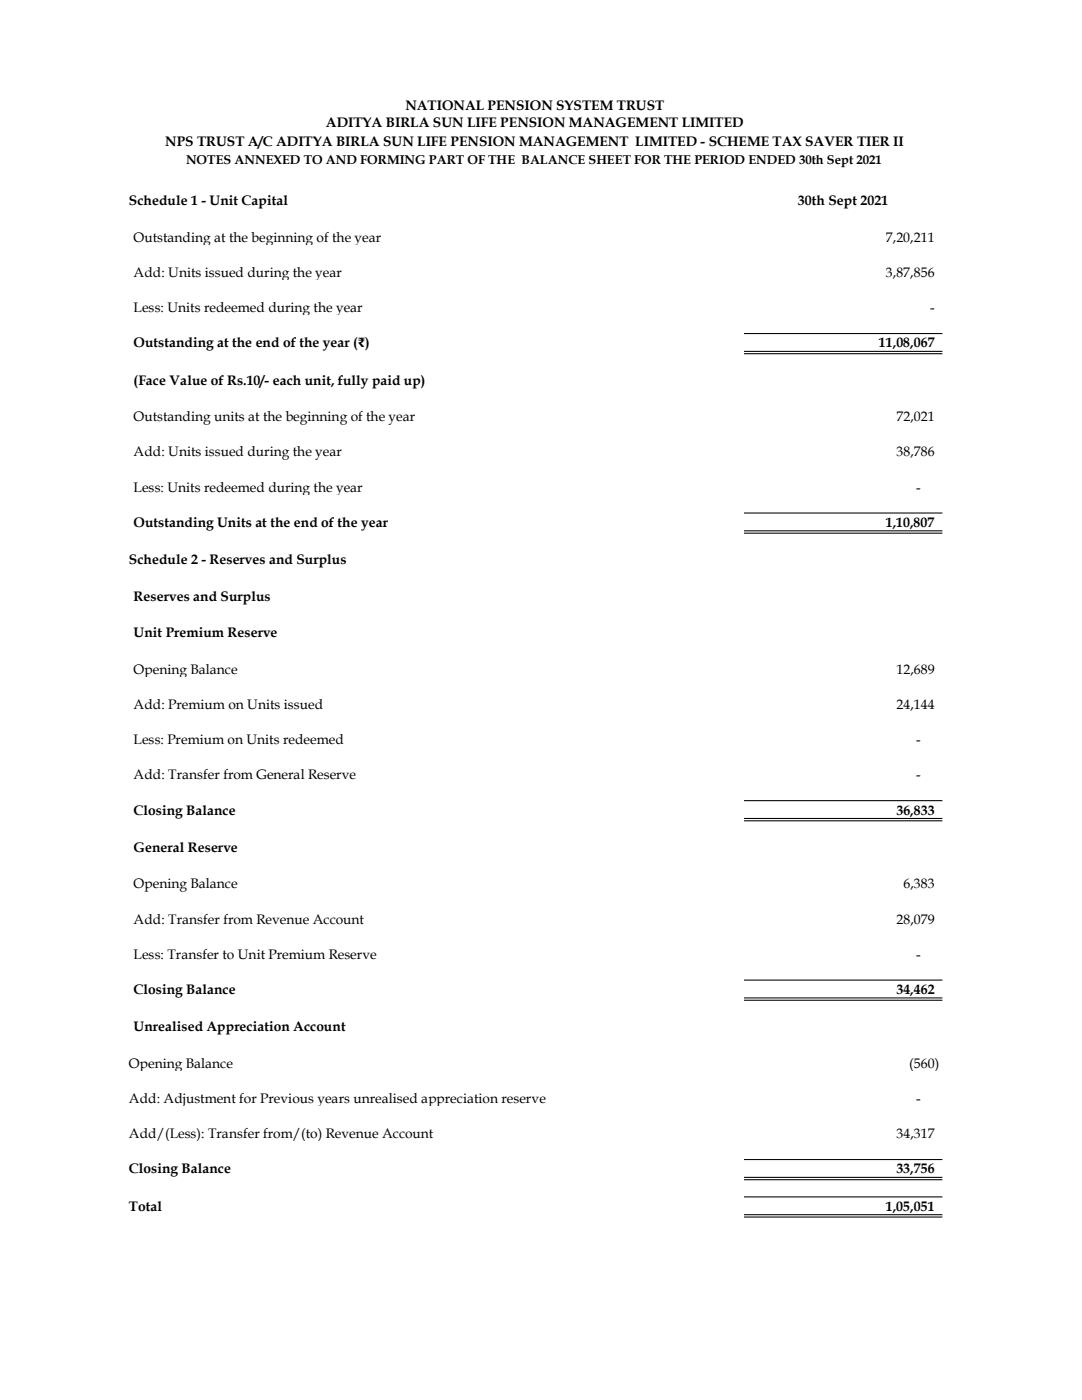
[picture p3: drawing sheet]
<svg xmlns="http://www.w3.org/2000/svg" width="216mm" height="279mm" viewBox="0 0 216 279" stroke-linecap="round" stroke-linejoin="round" font-family="sans-serif">
<defs><g id="words">
<g font-size="2.7">
<text x="80.9" y="21.9">NATIONAL PENSION SYSTEM TRUST</text>
<text x="33" y="29.2">NPS TRUST A/C ADITYA BIRLA SUN LIFE PENSION MANAGEMENT LIMITED - SCHEME TAX SAVER TIER II</text>
<text x="65" y="25.4">ADITYA BIRLA SUN LIFE PENSION MANAGEMENT LIMITED</text>
<text x="25.7" y="41">Schedule 1 - Unit Capital</text>
<text x="159.2" y="41">30th Sept 2021</text>
<text x="26.7" y="48.3">Outstanding at the beginning of the year</text>
<text x="176.8" y="48.3">7,20,211</text>
<text x="26.7" y="55.3">Add: Units issued during the year</text>
<text x="176.8" y="55.3">3,87,856</text>
<text x="26.7" y="62.3">Less: Units redeemed during the year</text>
<text x="185.6" y="62.3">-</text>
<text x="26.7" y="69.3">Outstanding at the end of the year (₹)</text>
<text x="175.4" y="69.3">11,08,067</text>
<text x="26.7" y="76.8">(Face Value of Rs.10/- each unit, fully paid up)</text>
<text x="26.7" y="84.1">Outstanding units at the beginning of the year</text>
<text x="178.9" y="84.1">72,021</text>
<text x="26.7" y="91.1">Add: Units issued during the year</text>
<text x="178.9" y="91.1">38,786</text>
<text x="26.7" y="98.1">Less: Units redeemed during the year</text>
<text x="182.8" y="98.1">-</text>
<text x="26.7" y="105.2">Outstanding Units at the end of the year</text>
<text x="176.8" y="105.2">1,10,807</text>
<text x="25.7" y="112.6">Schedule 2 - Reserves and Surplus</text>
<text x="26.7" y="119.9">Reserves and Surplus</text>
<text x="26.7" y="127.2">Unit Premium Reserve</text>
<text x="26.7" y="134.5">Opening Balance</text>
<text x="178.9" y="134.5">12,689</text>
<text x="26.7" y="141.5">Add: Premium on Units issued</text>
<text x="178.9" y="141.5">24,144</text>
<text x="26.7" y="148.5">Less: Premium on Units redeemed</text>
<text x="182.8" y="148.5">-</text>
<text x="26.7" y="155.5">Add: Transfer from General Reserve</text>
<text x="182.8" y="155.5">-</text>
<text x="26.7" y="162.6">Closing Balance</text>
<text x="178.9" y="162.6">36,833</text>
<text x="26.7" y="170">General Reserve</text>
<text x="26.7" y="177.3">Opening Balance</text>
<text x="180.3" y="177.3">6,383</text>
<text x="26.7" y="184.3">Add: Transfer from Revenue Account</text>
<text x="178.9" y="184.3">28,079</text>
<text x="26.7" y="191.3">Less: Transfer to Unit Premium Reserve</text>
<text x="182.8" y="191.3">-</text>
<text x="26.7" y="198.4">Closing Balance</text>
<text x="178.9" y="198.4">34,462</text>
<text x="26.7" y="205.8">Unrealised Appreciation Account</text>
<text x="25.7" y="213.1">Opening Balance</text>
<text x="181.4" y="213.1">(560)</text>
<text x="25.7" y="220.1">Add: Adjustment for Previous years unrealised appreciation reserve</text>
<text x="182.8" y="220.1">-</text>
<text x="25.7" y="227.2">Add/(Less): Transfer from/(to) Revenue Account</text>
<text x="178.9" y="227.2">34,317</text>
<text x="25.7" y="234.2">Closing Balance</text>
<text x="178.9" y="234.2">33,756</text>
<text x="25.7" y="241.6">Total</text>
<text x="176.8" y="241.6">1,05,051</text>
</g>
<text font-size="2.5" x="37.1" y="32.6">NOTES ANNEXED TO AND FORMING PART OF THE BALANCE SHEET FOR THE PERIOD ENDED 30th Sept 2021</text>
</g></defs>
<path d="M148.5 66.5h39.5v.2h-39.5zM148.5 70h39.5v.2h-39.5zM148.5 70.5h39.5v.2h-39.5zM148.5 102.3h39.5v.2h-39.5zM148.5 105.8h39.5v.2h-39.5zM148.5 106.3h39.5v.2h-39.5zM148.5 159.7h39.5v.2h-39.5zM148.5 163.2h39.5v.2h-39.5zM148.5 163.7h39.5v.2h-39.5zM148.5 195.5h39.5v.2h-39.5zM148.5 199.1h39.5v.2h-39.5zM148.5 199.5h39.5v.2h-39.5zM148.5 231.3h39.5v.2h-39.5zM148.5 234.9h39.5v.2h-39.5zM148.5 235.3h39.5v.2h-39.5zM148.5 238.8h39.5v.2h-39.5zM148.5 242.3h39.5v.2h-39.5zM148.5 242.8h39.5v.2h-39.5z" fill-rule="evenodd" fill="#000"/>
<use href="#words"/>
</svg>
